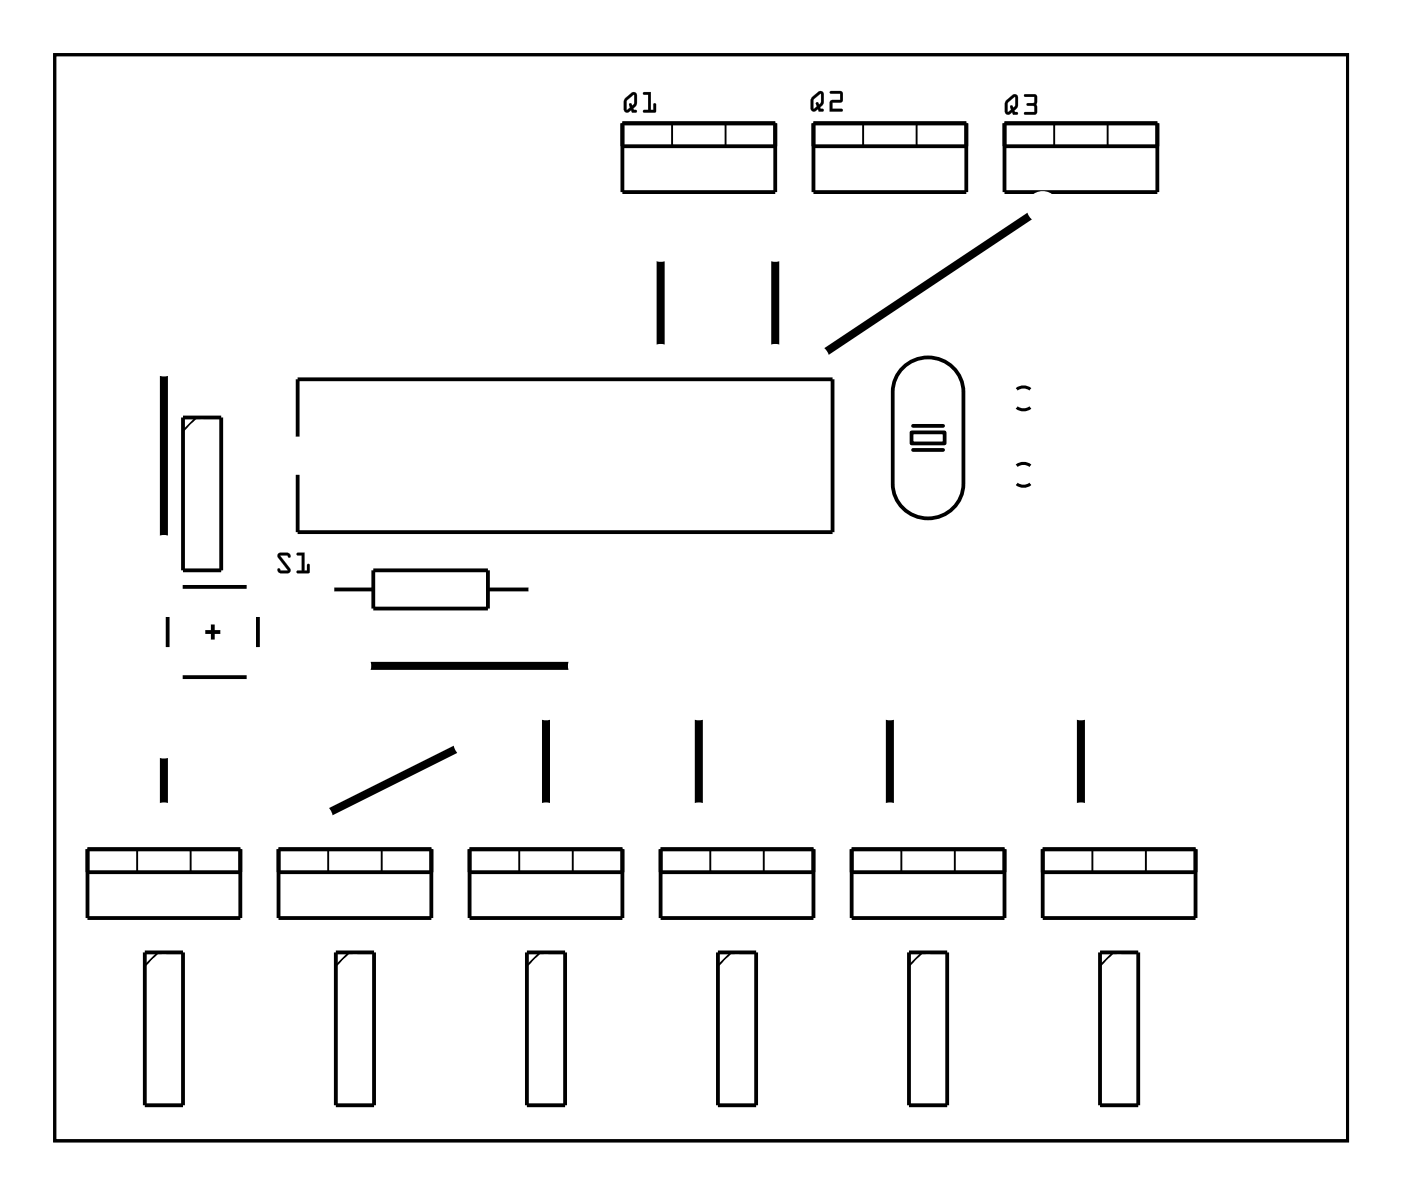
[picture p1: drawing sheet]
<svg xmlns="http://www.w3.org/2000/svg" width="93mm" height="79mm" viewBox="0 0 93 79" stroke-linecap="round" stroke-linejoin="round" font-family="sans-serif">
<path d="M3.6 3.6h86v72.2h-86zM67.6 27.1a.73 .73 0 0 0 .9 0M67.6 32.2a.73 .73 0 0 0 .9 0M67.6 25.9a.73 .73 0 0 1 .9 0M67.6 31a.73 .73 0 0 1 .9 0" fill="none" stroke="#000" stroke-width=".2"/>
<g fill="#000">
<path d="M3.6 3.6h86v72.2h-86zM3.6 3.6v72.2h86v-72.2z"/>
<path d="M41.6 6.5l.4-.4 .3 .1v.7l-.2 .3v.1h.2a.1 .1 0 0 1 0 .1 .1 .1 0 0 1 0 .1h-.3v-.2l-.2 .2-.3-.1a.94 .94 0 0 1 0-.8zM41.6 6.5a.97 .97 0 0 0-.1 .8l.2 .2 .3-.2v.2h.3v-.2h-.2v-.1l.2-.3v-.6a.21 .21 0 0 0-.1-.2 .21 .21 0 0 0-.2 .1zM41.7 6.6v.7l.2-.2-.1-.1a.11 .11 0 0 1 .1-.1 .11 .11 0 0 1 .1 .1l.2-.1-.1-.6zM41.7 6.6l.4-.3 .1 .5a.14 .14 0 0 1-.1 .2 .14 .14 0 0 1-.2-.1l-.1 .1 .1 .1-.2 .2zM42.8 6.1h.5v1.2h.1v-.3a.1 .1 0 0 1 .1-.1 .1 .1 0 0 1 .1 .1v.5h-.8a.1 .1 0 0 1-.1-.1 .1 .1 0 0 1 .1-.1h.3v-1h-.3zM42.8 6.2v.1h.3v1h-.3v.1l.8 .1v-.6h-.2v.4h-.1v-1.2z"/>
<path d="M41.6 6.5l.4-.4 .3 .1v.7l-.2 .3 .2 .2v.1h-.3v-.2l-.3 .2-.2-.1a.98 .98 0 0 1 .1-.9zM41.7 6.6v.7l.2-.2-.1-.1a.11 .11 0 0 1 .2-.1 .11 .11 0 0 1 0 .1l.2-.1v-.6zM42.8 6.1h.5v1.2h.1v-.4h.2v.6l-.9-.1 .1-.1h.3v-1h-.3z"/>
<path d="M54 6.4l.5-.3h.2l.1 .7-.3 .3 .1 .1h.1a.1 .1 0 0 1 .1 .1 .1 .1 0 0 1-.1 .1h-.3v-.2l-.2 .2h-.3a.94 .94 0 0 1 0-.8zM54 6.4a.97 .97 0 0 0-.1 .9l.2 .1 .3-.2v.2h.3v-.1l-.1-.1-.1-.1 .2-.2 .1-.6a.21 .21 0 0 0-.2-.2 .21 .21 0 0 0-.2 0zM54.1 6.6v.6l.2-.1-.1-.2a.11 .11 0 0 1 .2-.1 .11 .11 0 0 1 0 .2l.2-.2v-.6zM54.1 6.6l.5-.4v.6a.14 .14 0 0 1-.1 .2 .14 .14 0 0 1-.2-.2l-.1 .1 .1 .2-.2 .1zM55.2 6.1l.7-.1 .1 .2v.6h-.7v.4h.6a.1 .1 0 0 1 .1 .1 .1 .1 0 0 1-.1 .1h-.7v-.7l.7-.1v-.4h-.7zM55.2 6.1v.1h.7v.5h-.7v.7h.8v-.1l-.7-.1v-.4h.7v-.6l-.1-.1z"/>
<path d="M54 6.4l.5-.3h.2l.1 .7-.3 .3 .3 .2-.1 .1h-.3v-.2l-.3 .2-.2-.1a.98 .98 0 0 1 .1-.9zM54.1 6.6v.6l.2-.1-.1-.2a.11 .11 0 0 1 .2-.1 .11 .11 0 0 1 0 .2l.2-.2v-.6zM55.2 6.1h.7l.1 .1v.6h-.7v.4h.7v.2h-.8v-.7l.7-.1v-.4h-.7z"/>
<path d="M66.9 6.6l.5-.3h.2l.1 .7-.3 .3 .1 .1h.1a.1 .1 0 0 1 .1 .1 .1 .1 0 0 1-.1 .1h-.3v-.1l-.2 .1h-.2a.94 .94 0 0 1-.1-.8zM66.9 6.6v.1a.97 .97 0 0 0-.1 .8l.2 .1 .3-.2v.2h.3v-.1h-.1l-.1-.2 .2-.2 .1-.6a.21 .21 0 0 0-.2-.2 .21 .21 0 0 0-.2 0zM67 6.8v.6l.2-.1-.1-.2a.11 .11 0 0 1 .2-.1 .11 .11 0 0 1 .1 .2l.1-.2v-.5zM67 6.8l.5-.4v.6a.14 .14 0 0 1-.1 .2 .14 .14 0 0 1-.1-.2l-.1 .1v.2l-.2 .1zM68.1 6.3h.7l.1 .1v.5v.6l-.1 .1h-.6a.1 .1 0 0 1-.1-.1 .1 .1 0 0 1 .1-.1h.6l-.1-.3-.4-.1a.1 .1 0 0 1-.1-.1 .1 .1 0 0 1 .1-.1h.4l.1-.4h-.7zM68.1 6.3v.1h.7l-.1 .4-.4 .1v.1l.4 .1 .1 .4h-.6l-.1 .1h.7l.1-.2v-.5v-.5l-.1-.1z"/>
<path d="M66.9 6.6l.5-.3h.2l.1 .7-.3 .3 .3 .2-.1 .1h-.3v-.1l-.3 .1-.2-.1a.98 .98 0 0 1 .1-.9zM67 6.8v.6l.2-.1v-.2a.11 .11 0 0 1 .1-.1 .11 .11 0 0 1 .1 .2l.1-.2v-.5zM68.1 6.3h.7l.1 .1v.5v.5l-.1 .2h-.7l.1-.2h.6l-.1-.3-.4-.1-.1-.1h.1l.4-.1 .1-.4h-.7z"/>
<path d="M18.5 36.8h.7l.1 .2a.13 .13 0 0 1-.1 .1 .13 .13 0 0 1-.1-.2l-.5 .1 .7 .8a.21 .21 0 0 1 0 .2 .21 .21 0 0 1-.2 .1h-.5l-.2-.2a.13 .13 0 0 1 .2-.1 .13 .13 0 0 1 .1 .1h.4l-.6-.8zM18.5 36.8v.3l.6 .8h-.4l-.2-.1v.2l.2 .1h.5l.1-.3-.7-.9h.5l.1 .2 .1-.2-.2-.1zM19.7 36.8l.5-.1v1.2h.2v-.3a.1 .1 0 0 1 .1-.1 .1 .1 0 0 1 .1 .1v.5h-.8a.1 .1 0 0 1-.1-.1 .1 .1 0 0 1 .1-.1h.3v-1h-.3zM19.7 36.8l.1 .1h.3v1h-.3l-.1 .2h.8v-.6h-.1v.4h-.2v-1.2z"/>
<path d="M18.5 36.8l.6-.1 .2 .2-.1 .2-.1-.2h-.5l.7 .9-.1 .3h-.5l-.2-.1v-.2l.2 .1h.4l-.6-.8zM19.7 36.8l.5-.1v1.2h.2v-.4h.1v.6h-.8l.1-.2h.3v-1h-.3z"/>
</g>
<path d="M43.9 17.3v5.7M51.5 17.3v5.7M68.5 14.3l-13.6 9.1M10.9 24.9v10.8M10.9 50.3v3.2M24.5 44.3h13.4M30.4 49.8l-8.5 4.2M36.3 47.8v5.7M46.5 47.8v5.7M59.2 47.8v5.7M71.9 47.8v5.7" fill="none" stroke="#000" stroke-width=".53"/>
<g fill="none" stroke="#000" stroke-width=".25">
<path d="M41.4 8.2h10.1v4.6h-10.1zM41.4 9.7h10.1M54.1 8.2h10.1v4.6h-10.1zM54.1 9.7h10.1M66.8 8.2h10.1v4.6h-10.1zM66.8 9.7h10.1M12.1 39h4.3M12.2 27.8h2.5v10.1h-2.5zM19.8 29v-3.8h35.5v10.2h-35.5v-3.8M22.1 39.2h2.7M24.8 37.9h7.6v2.6h-7.6zM32.4 39.2h2.9"/>
<path d="M59.9 24.6a2.36 2.36 0 0 1 2.6-.7 2.36 2.36 0 0 1 1.5 2.2v6.1a2.35 2.35 0 0 1-2.3 2.3 2.35 2.35 0 0 1-2.4-2.3v-6.1l.1-.6zM60.6 28.7h2.2v.8h-2.2zM60.7 29.9h2M60.7 28.3h2M5.8 56.5h10.2v4.5h-10.2zM5.8 58h10.2M11.1 41v2M12.1 45h4.3M13.6 42h1M14.1 41.5v1M17.1 41v2M18.5 56.5h10.2v4.5h-10.2z"/>
<path d="M18.5 58h10.2M31.2 56.5h10.2v4.5h-10.2zM31.2 58h10.2M43.9 56.5h10.2v4.5h-10.2zM43.9 58h10.2M56.6 56.5h10.2v4.5h-10.2zM56.6 58h10.2M69.3 56.5h10.2v4.5h-10.2zM69.3 58h10.2M9.6 63.3h2.6v10.2h-2.6zM22.3 63.3h2.6v10.2h-2.6zM35 63.3h2.6v10.2h-2.6z"/>
<path d="M47.7 63.3h2.6v10.2h-2.6zM60.4 63.3h2.6v10.2h-2.6zM73.1 63.3h2.6v10.2h-2.6z"/>
</g>
<g fill="none" stroke="#000" stroke-width=".13">
<path d="M44.7 8.2v1.5M48.2 8.2v1.5M57.4 8.2v1.5M60.9 8.2v1.5M70.1 8.2v1.5M73.6 8.2v1.5M13.1 27.8l-.9 .8M9.1 56.5v1.5M12.7 56.5v1.5M21.8 56.5v1.5M25.4 56.5v1.5M34.5 56.5v1.5"/>
<path d="M38.1 56.5v1.5M47.2 56.5v1.5M50.8 56.5v1.5M59.9 56.5v1.5M63.5 56.5v1.5M72.6 56.5v1.5M76.2 56.5v1.5M10.5 63.3l-.9 .9M23.2 63.3l-.9 .9M35.9 63.3l-.9 .9M48.6 63.3l-.9 .9M61.3 63.3l-.9 .9"/>
<path d="M74 63.3l-.9 .9"/>
</g>
<circle cx="43.9" cy="16.3" r=".7" fill="#fff"/>
<circle cx="43.9" cy="16.3" r=".7" fill="none" stroke="#fff" stroke-width=".76" stroke-linecap="butt"/>
<circle cx="43.9" cy="23.9" r=".7" fill="#fff"/>
<circle cx="43.9" cy="23.9" r=".7" fill="none" stroke="#fff" stroke-width=".76" stroke-linecap="butt"/>
<path d="M68.5 10.5h1.6v1.5h-1.6z" fill="#fff"/>
<path d="M68.5 10.5h1.6v1.5h-1.6z" fill="none" stroke="#fff" stroke-width=".76" stroke-linecap="butt"/>
<circle cx="69.3" cy="11.2" r=".79" fill="#fff"/>
<circle cx="69.3" cy="11.2" r=".79" fill="none" stroke="#fff" stroke-width=".76" stroke-linecap="butt"/>
<circle cx="71.9" cy="11.2" r=".79" fill="#fff"/>
<circle cx="71.9" cy="11.2" r=".79" fill="none" stroke="#fff" stroke-width=".76" stroke-linecap="butt"/>
<circle cx="74.4" cy="11.2" r=".79" fill="#fff"/>
<circle cx="74.4" cy="11.2" r=".79" fill="none" stroke="#fff" stroke-width=".76" stroke-linecap="butt"/>
<path d="M55.8 10.5h1.6v1.5h-1.6z" fill="#fff"/>
<path d="M55.8 10.5h1.6v1.5h-1.6z" fill="none" stroke="#fff" stroke-width=".76" stroke-linecap="butt"/>
<circle cx="56.6" cy="11.2" r=".79" fill="#fff"/>
<circle cx="56.6" cy="11.2" r=".79" fill="none" stroke="#fff" stroke-width=".76" stroke-linecap="butt"/>
<circle cx="59.2" cy="11.2" r=".79" fill="#fff"/>
<circle cx="59.2" cy="11.2" r=".79" fill="none" stroke="#fff" stroke-width=".76" stroke-linecap="butt"/>
<circle cx="61.7" cy="11.2" r=".79" fill="#fff"/>
<circle cx="61.7" cy="11.2" r=".79" fill="none" stroke="#fff" stroke-width=".76" stroke-linecap="butt"/>
<path d="M43.1 10.5h1.6v1.5h-1.6z" fill="#fff"/>
<path d="M43.1 10.5h1.6v1.5h-1.6z" fill="none" stroke="#fff" stroke-width=".76" stroke-linecap="butt"/>
<circle cx="43.9" cy="11.2" r=".79" fill="#fff"/>
<circle cx="43.9" cy="11.2" r=".79" fill="none" stroke="#fff" stroke-width=".76" stroke-linecap="butt"/>
<circle cx="46.5" cy="11.2" r=".79" fill="#fff"/>
<circle cx="46.5" cy="11.2" r=".79" fill="none" stroke="#fff" stroke-width=".76" stroke-linecap="butt"/>
<circle cx="49" cy="11.2" r=".79" fill="#fff"/>
<circle cx="49" cy="11.2" r=".79" fill="none" stroke="#fff" stroke-width=".76" stroke-linecap="butt"/>
<path d="M20.4 33.4h1.4v1.4h-1.4z" fill="#fff"/>
<path d="M20.4 33.4h1.4v1.4h-1.4z" fill="none" stroke="#fff" stroke-width=".76" stroke-linecap="butt"/>
<circle cx="21.1" cy="34.1" r=".7" fill="#fff"/>
<circle cx="21.1" cy="34.1" r=".7" fill="none" stroke="#fff" stroke-width=".76" stroke-linecap="butt"/>
<circle cx="21.1" cy="26.5" r=".7" fill="#fff"/>
<circle cx="21.1" cy="26.5" r=".7" fill="none" stroke="#fff" stroke-width=".76" stroke-linecap="butt"/>
<circle cx="23.6" cy="34.1" r=".7" fill="#fff"/>
<circle cx="23.6" cy="34.1" r=".7" fill="none" stroke="#fff" stroke-width=".76" stroke-linecap="butt"/>
<circle cx="23.6" cy="26.5" r=".7" fill="#fff"/>
<circle cx="23.6" cy="26.5" r=".7" fill="none" stroke="#fff" stroke-width=".76" stroke-linecap="butt"/>
<circle cx="26.1" cy="34.1" r=".7" fill="#fff"/>
<circle cx="26.1" cy="34.1" r=".7" fill="none" stroke="#fff" stroke-width=".76" stroke-linecap="butt"/>
<circle cx="26.1" cy="26.5" r=".7" fill="#fff"/>
<circle cx="26.1" cy="26.5" r=".7" fill="none" stroke="#fff" stroke-width=".76" stroke-linecap="butt"/>
<circle cx="28.7" cy="34.1" r=".7" fill="#fff"/>
<circle cx="28.7" cy="34.1" r=".7" fill="none" stroke="#fff" stroke-width=".76" stroke-linecap="butt"/>
<circle cx="28.7" cy="26.5" r=".7" fill="#fff"/>
<circle cx="28.7" cy="26.5" r=".7" fill="none" stroke="#fff" stroke-width=".76" stroke-linecap="butt"/>
<circle cx="31.2" cy="34.1" r=".7" fill="#fff"/>
<circle cx="31.2" cy="34.1" r=".7" fill="none" stroke="#fff" stroke-width=".76" stroke-linecap="butt"/>
<circle cx="31.2" cy="26.5" r=".7" fill="#fff"/>
<circle cx="31.2" cy="26.5" r=".7" fill="none" stroke="#fff" stroke-width=".76" stroke-linecap="butt"/>
<circle cx="33.8" cy="34.1" r=".7" fill="#fff"/>
<circle cx="33.8" cy="34.1" r=".7" fill="none" stroke="#fff" stroke-width=".76" stroke-linecap="butt"/>
<circle cx="33.8" cy="26.5" r=".7" fill="#fff"/>
<circle cx="33.8" cy="26.5" r=".7" fill="none" stroke="#fff" stroke-width=".76" stroke-linecap="butt"/>
<circle cx="36.3" cy="34.1" r=".7" fill="#fff"/>
<circle cx="36.3" cy="34.1" r=".7" fill="none" stroke="#fff" stroke-width=".76" stroke-linecap="butt"/>
<circle cx="36.3" cy="26.5" r=".7" fill="#fff"/>
<circle cx="36.3" cy="26.5" r=".7" fill="none" stroke="#fff" stroke-width=".76" stroke-linecap="butt"/>
<circle cx="38.8" cy="34.1" r=".7" fill="#fff"/>
<circle cx="38.8" cy="34.1" r=".7" fill="none" stroke="#fff" stroke-width=".76" stroke-linecap="butt"/>
<circle cx="38.8" cy="26.5" r=".7" fill="#fff"/>
<circle cx="38.8" cy="26.5" r=".7" fill="none" stroke="#fff" stroke-width=".76" stroke-linecap="butt"/>
<circle cx="41.4" cy="34.1" r=".7" fill="#fff"/>
<circle cx="41.4" cy="34.1" r=".7" fill="none" stroke="#fff" stroke-width=".76" stroke-linecap="butt"/>
<circle cx="41.4" cy="26.5" r=".7" fill="#fff"/>
<circle cx="41.4" cy="26.5" r=".7" fill="none" stroke="#fff" stroke-width=".76" stroke-linecap="butt"/>
<circle cx="43.9" cy="34.1" r=".7" fill="#fff"/>
<circle cx="43.9" cy="34.1" r=".7" fill="none" stroke="#fff" stroke-width=".76" stroke-linecap="butt"/>
<circle cx="43.9" cy="26.5" r=".7" fill="#fff"/>
<circle cx="43.9" cy="26.5" r=".7" fill="none" stroke="#fff" stroke-width=".76" stroke-linecap="butt"/>
<circle cx="46.5" cy="34.1" r=".7" fill="#fff"/>
<circle cx="46.5" cy="34.1" r=".7" fill="none" stroke="#fff" stroke-width=".76" stroke-linecap="butt"/>
<circle cx="46.5" cy="26.5" r=".7" fill="#fff"/>
<circle cx="46.5" cy="26.5" r=".7" fill="none" stroke="#fff" stroke-width=".76" stroke-linecap="butt"/>
<circle cx="49" cy="34.1" r=".7" fill="#fff"/>
<circle cx="49" cy="34.1" r=".7" fill="none" stroke="#fff" stroke-width=".76" stroke-linecap="butt"/>
<circle cx="49" cy="26.5" r=".7" fill="#fff"/>
<circle cx="49" cy="26.5" r=".7" fill="none" stroke="#fff" stroke-width=".76" stroke-linecap="butt"/>
<circle cx="51.5" cy="34.1" r=".7" fill="#fff"/>
<circle cx="51.5" cy="34.1" r=".7" fill="none" stroke="#fff" stroke-width=".76" stroke-linecap="butt"/>
<circle cx="51.5" cy="26.5" r=".7" fill="#fff"/>
<circle cx="51.5" cy="26.5" r=".7" fill="none" stroke="#fff" stroke-width=".76" stroke-linecap="butt"/>
<circle cx="54.1" cy="34.1" r=".7" fill="#fff"/>
<circle cx="54.1" cy="34.1" r=".7" fill="none" stroke="#fff" stroke-width=".76" stroke-linecap="butt"/>
<circle cx="54.1" cy="26.5" r=".7" fill="#fff"/>
<circle cx="54.1" cy="26.5" r=".7" fill="none" stroke="#fff" stroke-width=".76" stroke-linecap="butt"/>
<path d="M33 58.7h1.5v1.6h-1.5z" fill="#fff"/>
<path d="M33 58.7h1.5v1.6h-1.5z" fill="none" stroke="#fff" stroke-width=".76" stroke-linecap="butt"/>
<circle cx="33.8" cy="59.5" r=".79" fill="#fff"/>
<circle cx="33.8" cy="59.5" r=".79" fill="none" stroke="#fff" stroke-width=".76" stroke-linecap="butt"/>
<circle cx="36.3" cy="59.5" r=".79" fill="#fff"/>
<circle cx="36.3" cy="59.5" r=".79" fill="none" stroke="#fff" stroke-width=".76" stroke-linecap="butt"/>
<circle cx="38.8" cy="59.5" r=".79" fill="#fff"/>
<circle cx="38.8" cy="59.5" r=".79" fill="none" stroke="#fff" stroke-width=".76" stroke-linecap="butt"/>
<path d="M45.7 58.7h1.5v1.6h-1.5z" fill="#fff"/>
<path d="M45.7 58.7h1.5v1.6h-1.5z" fill="none" stroke="#fff" stroke-width=".76" stroke-linecap="butt"/>
<circle cx="46.5" cy="59.5" r=".79" fill="#fff"/>
<circle cx="46.5" cy="59.5" r=".79" fill="none" stroke="#fff" stroke-width=".76" stroke-linecap="butt"/>
<circle cx="49" cy="59.5" r=".79" fill="#fff"/>
<circle cx="49" cy="59.5" r=".79" fill="none" stroke="#fff" stroke-width=".76" stroke-linecap="butt"/>
<circle cx="51.5" cy="59.5" r=".79" fill="#fff"/>
<circle cx="51.5" cy="59.5" r=".79" fill="none" stroke="#fff" stroke-width=".76" stroke-linecap="butt"/>
<path d="M58.4 58.7h1.5v1.6h-1.5z" fill="#fff"/>
<path d="M58.4 58.7h1.5v1.6h-1.5z" fill="none" stroke="#fff" stroke-width=".76" stroke-linecap="butt"/>
<circle cx="59.2" cy="59.5" r=".79" fill="#fff"/>
<circle cx="59.2" cy="59.5" r=".79" fill="none" stroke="#fff" stroke-width=".76" stroke-linecap="butt"/>
<circle cx="61.7" cy="59.5" r=".79" fill="#fff"/>
<circle cx="61.7" cy="59.5" r=".79" fill="none" stroke="#fff" stroke-width=".76" stroke-linecap="butt"/>
<circle cx="64.2" cy="59.5" r=".79" fill="#fff"/>
<circle cx="64.2" cy="59.5" r=".79" fill="none" stroke="#fff" stroke-width=".76" stroke-linecap="butt"/>
<path d="M71.1 58.7h1.5v1.6h-1.5z" fill="#fff"/>
<path d="M71.1 58.7h1.5v1.6h-1.5z" fill="none" stroke="#fff" stroke-width=".76" stroke-linecap="butt"/>
<circle cx="71.9" cy="59.5" r=".79" fill="#fff"/>
<circle cx="71.9" cy="59.5" r=".79" fill="none" stroke="#fff" stroke-width=".76" stroke-linecap="butt"/>
<circle cx="74.4" cy="59.5" r=".79" fill="#fff"/>
<circle cx="74.4" cy="59.5" r=".79" fill="none" stroke="#fff" stroke-width=".76" stroke-linecap="butt"/>
<circle cx="76.9" cy="59.5" r=".79" fill="#fff"/>
<circle cx="76.9" cy="59.5" r=".79" fill="none" stroke="#fff" stroke-width=".76" stroke-linecap="butt"/>
<path d="M20.3 58.7h1.5v1.6h-1.5z" fill="#fff"/>
<path d="M20.3 58.7h1.5v1.6h-1.5z" fill="none" stroke="#fff" stroke-width=".76" stroke-linecap="butt"/>
<circle cx="21.1" cy="59.5" r=".79" fill="#fff"/>
<circle cx="21.1" cy="59.5" r=".79" fill="none" stroke="#fff" stroke-width=".76" stroke-linecap="butt"/>
<circle cx="23.6" cy="59.5" r=".79" fill="#fff"/>
<circle cx="23.6" cy="59.5" r=".79" fill="none" stroke="#fff" stroke-width=".76" stroke-linecap="butt"/>
<circle cx="26.1" cy="59.5" r=".79" fill="#fff"/>
<circle cx="26.1" cy="59.5" r=".79" fill="none" stroke="#fff" stroke-width=".76" stroke-linecap="butt"/>
<path d="M7.6 58.7h1.5v1.6h-1.5z" fill="#fff"/>
<path d="M7.6 58.7h1.5v1.6h-1.5z" fill="none" stroke="#fff" stroke-width=".76" stroke-linecap="butt"/>
<circle cx="8.4" cy="59.5" r=".79" fill="#fff"/>
<circle cx="8.4" cy="59.5" r=".79" fill="none" stroke="#fff" stroke-width=".76" stroke-linecap="butt"/>
<circle cx="10.9" cy="59.5" r=".79" fill="#fff"/>
<circle cx="10.9" cy="59.5" r=".79" fill="none" stroke="#fff" stroke-width=".76" stroke-linecap="butt"/>
<circle cx="13.4" cy="59.5" r=".79" fill="#fff"/>
<circle cx="13.4" cy="59.5" r=".79" fill="none" stroke="#fff" stroke-width=".76" stroke-linecap="butt"/>
<circle cx="61.7" cy="31.6" r=".65" fill="#fff"/>
<circle cx="61.7" cy="31.6" r=".65" fill="none" stroke="#fff" stroke-width=".75" stroke-linecap="butt"/>
<circle cx="61.7" cy="26.7" r=".65" fill="#fff"/>
<circle cx="61.7" cy="26.7" r=".65" fill="none" stroke="#fff" stroke-width=".75" stroke-linecap="butt"/>
<circle cx="66.8" cy="26.5" r=".64" fill="#fff"/>
<circle cx="66.8" cy="26.5" r=".64" fill="none" stroke="#fff" stroke-width=".76" stroke-linecap="butt"/>
<circle cx="69.3" cy="26.5" r=".64" fill="#fff"/>
<circle cx="69.3" cy="26.5" r=".64" fill="none" stroke="#fff" stroke-width=".76" stroke-linecap="butt"/>
<circle cx="66.8" cy="31.6" r=".64" fill="#fff"/>
<circle cx="66.8" cy="31.6" r=".64" fill="none" stroke="#fff" stroke-width=".76" stroke-linecap="butt"/>
<circle cx="69.3" cy="31.6" r=".64" fill="#fff"/>
<circle cx="69.3" cy="31.6" r=".64" fill="none" stroke="#fff" stroke-width=".76" stroke-linecap="butt"/>
<circle cx="23.6" cy="64.6" r=".74" fill="#fff"/>
<circle cx="23.6" cy="64.6" r=".74" fill="none" stroke="#fff" stroke-width=".76" stroke-linecap="butt"/>
<circle cx="23.6" cy="67.1" r=".74" fill="#fff"/>
<circle cx="23.6" cy="67.1" r=".74" fill="none" stroke="#fff" stroke-width=".76" stroke-linecap="butt"/>
<circle cx="23.6" cy="69.7" r=".74" fill="#fff"/>
<circle cx="23.6" cy="69.7" r=".74" fill="none" stroke="#fff" stroke-width=".76" stroke-linecap="butt"/>
<circle cx="23.6" cy="72.2" r=".74" fill="#fff"/>
<circle cx="23.6" cy="72.2" r=".74" fill="none" stroke="#fff" stroke-width=".76" stroke-linecap="butt"/>
<circle cx="36.3" cy="64.6" r=".74" fill="#fff"/>
<circle cx="36.3" cy="64.6" r=".74" fill="none" stroke="#fff" stroke-width=".76" stroke-linecap="butt"/>
<circle cx="36.3" cy="67.1" r=".74" fill="#fff"/>
<circle cx="36.3" cy="67.1" r=".74" fill="none" stroke="#fff" stroke-width=".76" stroke-linecap="butt"/>
<circle cx="36.3" cy="69.7" r=".74" fill="#fff"/>
<circle cx="36.3" cy="69.7" r=".74" fill="none" stroke="#fff" stroke-width=".76" stroke-linecap="butt"/>
<circle cx="36.3" cy="72.2" r=".74" fill="#fff"/>
<circle cx="36.3" cy="72.2" r=".74" fill="none" stroke="#fff" stroke-width=".76" stroke-linecap="butt"/>
<circle cx="49" cy="64.6" r=".74" fill="#fff"/>
<circle cx="49" cy="64.6" r=".74" fill="none" stroke="#fff" stroke-width=".76" stroke-linecap="butt"/>
<circle cx="49" cy="67.1" r=".74" fill="#fff"/>
<circle cx="49" cy="67.1" r=".74" fill="none" stroke="#fff" stroke-width=".76" stroke-linecap="butt"/>
<circle cx="49" cy="69.7" r=".74" fill="#fff"/>
<circle cx="49" cy="69.7" r=".74" fill="none" stroke="#fff" stroke-width=".76" stroke-linecap="butt"/>
<circle cx="49" cy="72.2" r=".74" fill="#fff"/>
<circle cx="49" cy="72.2" r=".74" fill="none" stroke="#fff" stroke-width=".76" stroke-linecap="butt"/>
<circle cx="61.7" cy="64.6" r=".74" fill="#fff"/>
<circle cx="61.7" cy="64.6" r=".74" fill="none" stroke="#fff" stroke-width=".76" stroke-linecap="butt"/>
<circle cx="61.7" cy="67.1" r=".74" fill="#fff"/>
<circle cx="61.7" cy="67.1" r=".74" fill="none" stroke="#fff" stroke-width=".76" stroke-linecap="butt"/>
<circle cx="61.7" cy="69.7" r=".74" fill="#fff"/>
<circle cx="61.7" cy="69.7" r=".74" fill="none" stroke="#fff" stroke-width=".76" stroke-linecap="butt"/>
<circle cx="61.7" cy="72.2" r=".74" fill="#fff"/>
<circle cx="61.7" cy="72.2" r=".74" fill="none" stroke="#fff" stroke-width=".76" stroke-linecap="butt"/>
<circle cx="74.4" cy="64.6" r=".74" fill="#fff"/>
<circle cx="74.4" cy="64.6" r=".74" fill="none" stroke="#fff" stroke-width=".76" stroke-linecap="butt"/>
<circle cx="74.4" cy="67.1" r=".74" fill="#fff"/>
<circle cx="74.4" cy="67.1" r=".74" fill="none" stroke="#fff" stroke-width=".76" stroke-linecap="butt"/>
<circle cx="74.4" cy="69.7" r=".74" fill="#fff"/>
<circle cx="74.4" cy="69.7" r=".74" fill="none" stroke="#fff" stroke-width=".76" stroke-linecap="butt"/>
<circle cx="74.4" cy="72.2" r=".74" fill="#fff"/>
<circle cx="74.4" cy="72.2" r=".74" fill="none" stroke="#fff" stroke-width=".76" stroke-linecap="butt"/>
<circle cx="10.9" cy="64.6" r=".74" fill="#fff"/>
<circle cx="10.9" cy="64.6" r=".74" fill="none" stroke="#fff" stroke-width=".76" stroke-linecap="butt"/>
<circle cx="10.9" cy="67.1" r=".74" fill="#fff"/>
<circle cx="10.9" cy="67.1" r=".74" fill="none" stroke="#fff" stroke-width=".76" stroke-linecap="butt"/>
<circle cx="10.9" cy="69.7" r=".74" fill="#fff"/>
<circle cx="10.9" cy="69.7" r=".74" fill="none" stroke="#fff" stroke-width=".76" stroke-linecap="butt"/>
<circle cx="10.9" cy="72.2" r=".74" fill="#fff"/>
<circle cx="10.9" cy="72.2" r=".74" fill="none" stroke="#fff" stroke-width=".76" stroke-linecap="butt"/>
<circle cx="13.4" cy="29" r=".74" fill="#fff"/>
<circle cx="13.4" cy="29" r=".74" fill="none" stroke="#fff" stroke-width=".76" stroke-linecap="butt"/>
<circle cx="13.4" cy="31.6" r=".74" fill="#fff"/>
<circle cx="13.4" cy="31.6" r=".74" fill="none" stroke="#fff" stroke-width=".76" stroke-linecap="butt"/>
<circle cx="13.4" cy="34.1" r=".74" fill="#fff"/>
<circle cx="13.4" cy="34.1" r=".74" fill="none" stroke="#fff" stroke-width=".76" stroke-linecap="butt"/>
<circle cx="13.4" cy="36.6" r=".74" fill="#fff"/>
<circle cx="13.4" cy="36.6" r=".74" fill="none" stroke="#fff" stroke-width=".76" stroke-linecap="butt"/>
<circle cx="17.4" cy="44.3" r=".7" fill="#fff"/>
<circle cx="17.4" cy="44.3" r=".7" fill="none" stroke="#fff" stroke-width=".76" stroke-linecap="butt"/>
<circle cx="10.9" cy="44.3" r=".7" fill="#fff"/>
<circle cx="10.9" cy="44.3" r=".7" fill="none" stroke="#fff" stroke-width=".76" stroke-linecap="butt"/>
<circle cx="17.4" cy="39.8" r=".7" fill="#fff"/>
<circle cx="17.4" cy="39.8" r=".7" fill="none" stroke="#fff" stroke-width=".76" stroke-linecap="butt"/>
<circle cx="10.9" cy="39.8" r=".7" fill="#fff"/>
<circle cx="10.9" cy="39.8" r=".7" fill="none" stroke="#fff" stroke-width=".76" stroke-linecap="butt"/>
<circle cx="21.1" cy="39.2" r=".79" fill="#fff"/>
<circle cx="21.1" cy="39.2" r=".79" fill="none" stroke="#fff" stroke-width=".76" stroke-linecap="butt"/>
<circle cx="36.3" cy="39.2" r=".79" fill="#fff"/>
<circle cx="36.3" cy="39.2" r=".79" fill="none" stroke="#fff" stroke-width=".76" stroke-linecap="butt"/>
<circle cx="10.9" cy="23.9" r=".7" fill="#fff"/>
<circle cx="10.9" cy="23.9" r=".7" fill="none" stroke="#fff" stroke-width=".76" stroke-linecap="butt"/>
<circle cx="10.9" cy="36.6" r=".7" fill="#fff"/>
<circle cx="10.9" cy="36.6" r=".7" fill="none" stroke="#fff" stroke-width=".76" stroke-linecap="butt"/>
<circle cx="23.6" cy="44.3" r=".7" fill="#fff"/>
<circle cx="23.6" cy="44.3" r=".7" fill="none" stroke="#fff" stroke-width=".76" stroke-linecap="butt"/>
<circle cx="38.8" cy="44.3" r=".7" fill="#fff"/>
<circle cx="38.8" cy="44.3" r=".7" fill="none" stroke="#fff" stroke-width=".76" stroke-linecap="butt"/>
<circle cx="10.9" cy="49.3" r=".7" fill="#fff"/>
<circle cx="10.9" cy="49.3" r=".7" fill="none" stroke="#fff" stroke-width=".76" stroke-linecap="butt"/>
<circle cx="10.9" cy="54.4" r=".7" fill="#fff"/>
<circle cx="10.9" cy="54.4" r=".7" fill="none" stroke="#fff" stroke-width=".76" stroke-linecap="butt"/>
<circle cx="36.3" cy="46.8" r=".7" fill="#fff"/>
<circle cx="36.3" cy="46.8" r=".7" fill="none" stroke="#fff" stroke-width=".76" stroke-linecap="butt"/>
<circle cx="36.3" cy="54.4" r=".7" fill="#fff"/>
<circle cx="36.3" cy="54.4" r=".7" fill="none" stroke="#fff" stroke-width=".76" stroke-linecap="butt"/>
<circle cx="31.2" cy="49.3" r=".7" fill="#fff"/>
<circle cx="31.2" cy="49.3" r=".7" fill="none" stroke="#fff" stroke-width=".76" stroke-linecap="butt"/>
<circle cx="21.1" cy="54.4" r=".7" fill="#fff"/>
<circle cx="21.1" cy="54.4" r=".7" fill="none" stroke="#fff" stroke-width=".76" stroke-linecap="butt"/>
<circle cx="46.5" cy="46.8" r=".7" fill="#fff"/>
<circle cx="46.5" cy="46.8" r=".7" fill="none" stroke="#fff" stroke-width=".76" stroke-linecap="butt"/>
<circle cx="46.5" cy="54.4" r=".7" fill="#fff"/>
<circle cx="46.5" cy="54.4" r=".7" fill="none" stroke="#fff" stroke-width=".76" stroke-linecap="butt"/>
<circle cx="59.2" cy="46.8" r=".7" fill="#fff"/>
<circle cx="59.2" cy="46.8" r=".7" fill="none" stroke="#fff" stroke-width=".76" stroke-linecap="butt"/>
<circle cx="59.2" cy="54.4" r=".7" fill="#fff"/>
<circle cx="59.2" cy="54.4" r=".7" fill="none" stroke="#fff" stroke-width=".76" stroke-linecap="butt"/>
<circle cx="71.9" cy="46.8" r=".7" fill="#fff"/>
<circle cx="71.9" cy="46.8" r=".7" fill="none" stroke="#fff" stroke-width=".76" stroke-linecap="butt"/>
<circle cx="71.9" cy="54.4" r=".7" fill="#fff"/>
<circle cx="71.9" cy="54.4" r=".7" fill="none" stroke="#fff" stroke-width=".76" stroke-linecap="butt"/>
<circle cx="69.3" cy="13.8" r=".7" fill="#fff"/>
<circle cx="69.3" cy="13.8" r=".7" fill="none" stroke="#fff" stroke-width=".76" stroke-linecap="butt"/>
<circle cx="54.1" cy="23.9" r=".7" fill="#fff"/>
<circle cx="54.1" cy="23.9" r=".7" fill="none" stroke="#fff" stroke-width=".76" stroke-linecap="butt"/>
<circle cx="51.5" cy="23.9" r=".7" fill="#fff"/>
<circle cx="51.5" cy="23.9" r=".7" fill="none" stroke="#fff" stroke-width=".76" stroke-linecap="butt"/>
<circle cx="51.5" cy="16.3" r=".7" fill="#fff"/>
<circle cx="51.5" cy="16.3" r=".7" fill="none" stroke="#fff" stroke-width=".76" stroke-linecap="butt"/>
</svg>
